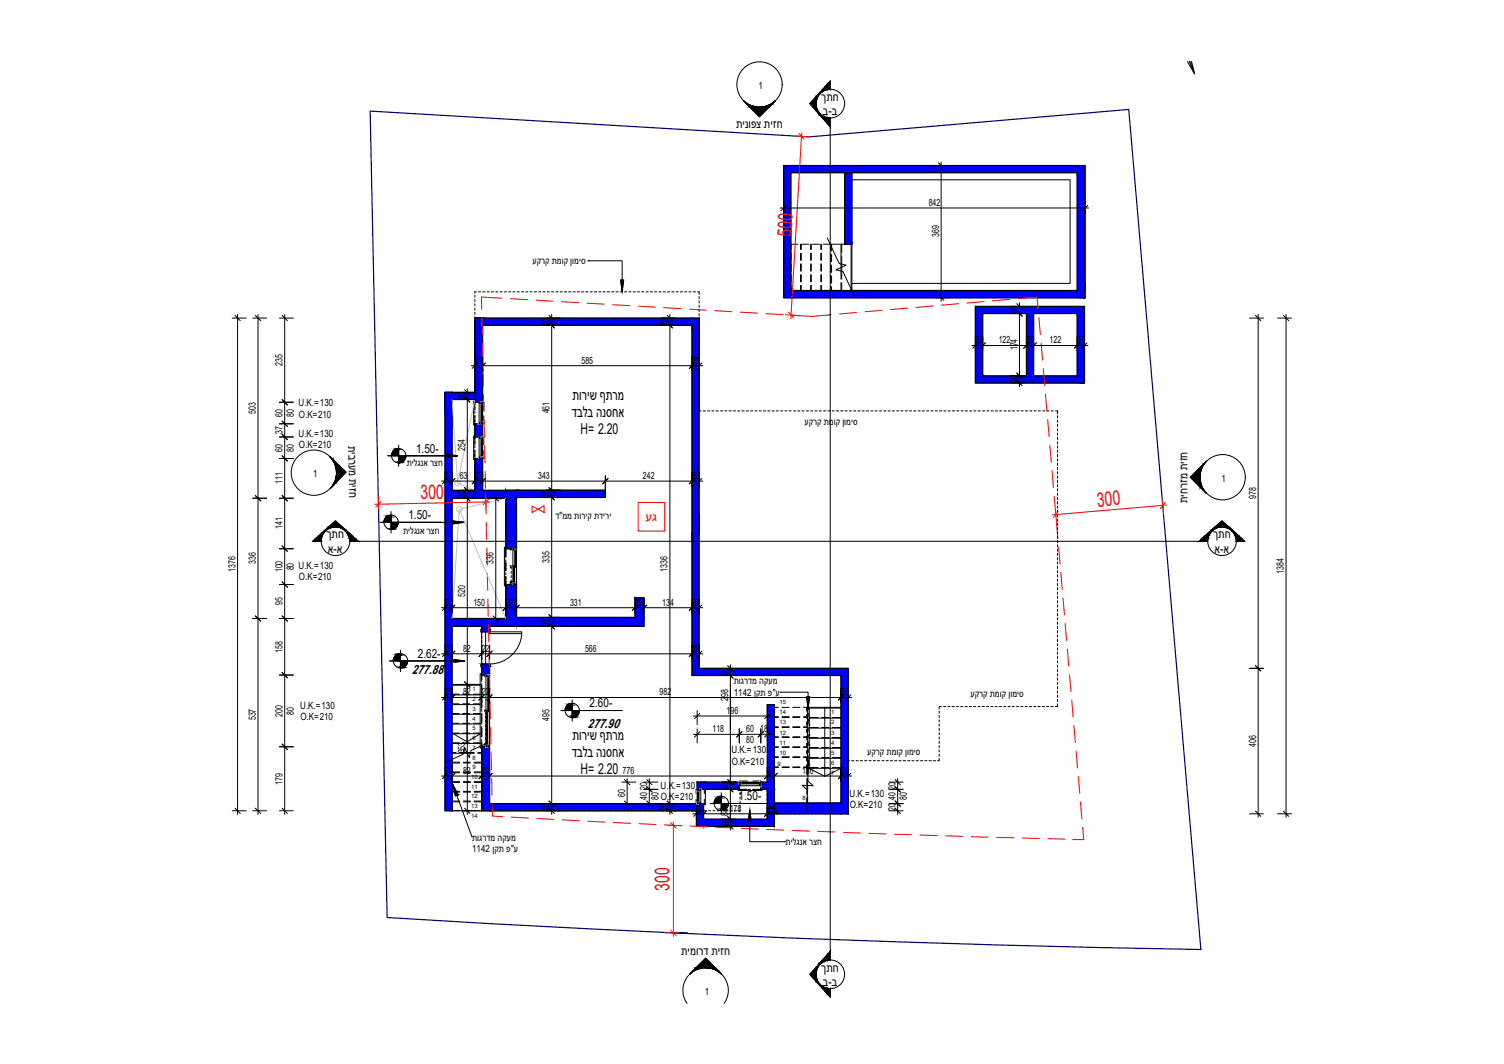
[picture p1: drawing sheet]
<svg xmlns="http://www.w3.org/2000/svg" width="420mm" height="297mm" viewBox="0 0 420 297" stroke-linecap="round" stroke-linejoin="round" font-family="sans-serif">
<defs><g id="words">
<g font-size="5.6" fill="#f00">
<text x="221.1" y="66.2" transform="rotate(-87 221.1 66.2)">500</text>
<text x="117.5" y="139.3" transform="rotate(-1 117.5 139.3)">300</text>
<text x="306.6" y="141.5" transform="rotate(-5 306.6 141.5)">300</text>
<text x="186.9" y="248.7" transform="rotate(-90 186.9 248.7)">300</text>
</g>
<g font-size="4.2">
<text x="159.9" y="111.7">שירות משרף</text>
<text x="159.7" y="116.4">בלבל אחסנה</text>
<text x="162.2" y="121.2">H= 2.20</text>
<text x="159.9" y="206.6">שירות משרף</text>
<text x="159.7" y="211.4">בלבל אחסנה</text>
<text x="162.2" y="216.1">H= 2.20</text>
</g>
<g font-size="3.6">
<text x="115" y="188.2">277.88</text>
<text x="164.2" y="203.1">277.90</text>
</g>
<g font-size="3.5">
<text x="229.4" y="28.2">חשנ</text>
<text x="205.6" y="35.8">שוחייצ שוינ</text>
<text x="229.9" y="32.2">ל-ל</text>
<text x="97.3" y="124.4" transform="rotate(89 97.3 124.4)">שולרקףשיו נ</text>
<text x="116.2" y="126.4">1.50-</text>
<text x="331.8" y="140.4" transform="rotate(-90 331.8 140.4)">שונריף שוינ</text>
<text x="114.1" y="145">1.50-</text>
<text x="91.2" y="150.3">חשנ</text>
<text x="91.6" y="154.3">ה-ה</text>
<text x="338.9" y="150.3">חשנ</text>
<text x="339.2" y="154.3">ה-ה</text>
<text x="116.7" y="183.6">2.62-</text>
<text x="164.7" y="197.5">2.60-</text>
<text x="206.3" y="223.5">1.50-</text>
<text x="190.3" y="266.7">שוףירב שוינ</text>
<text x="229.4" y="271.2">חשנ</text>
<text x="229.9" y="275.2">ל-ל</text>
</g>
<text font-size="3.5" fill="#f00" x="180.3" y="145.5">קל</text>
<g font-size="2.8">
<text x="211.9" y="24.8">1</text>
<text x="259.4" y="57.5">842</text>
<text x="262.3" y="66.2" transform="rotate(-90 262.3 66.2)">369</text>
<text x="148.8" y="73.8">קתרת שףית יס ףוס</text>
<text x="284.2" y="87.6" transform="rotate(-90 284.2 87.6)">20</text>
<text x="153.5" y="90.9" transform="rotate(-90 153.5 90.9)">20</text>
<text x="186.5" y="90.9" transform="rotate(-90 186.5 90.9)">20</text>
<text x="272.4" y="95.9">20</text>
<text x="279" y="95.9">122</text>
<text x="286.7" y="95.9">20</text>
<text x="293.2" y="95.9">122</text>
<text x="300.8" y="95.9">20</text>
<text x="132.7" y="101.5">22</text>
<text x="162.5" y="101.5">585</text>
<text x="193.2" y="101.5">20</text>
<text x="284.2" y="97.8" transform="rotate(-90 284.2 97.8)">174</text>
<text x="78.9" y="102.1" transform="rotate(-90 78.9 102.1)">235</text>
<text x="284.2" y="107" transform="rotate(-90 284.2 107)">20</text>
<text x="83.4" y="113.5">U.K.=130</text>
<text x="129.9" y="111.6" transform="rotate(-90 129.9 111.6)">20</text>
<text x="71.5" y="115.6" transform="rotate(-90 71.5 115.6)">503</text>
<text x="78.9" y="116.4" transform="rotate(-90 78.9 116.4)">60</text>
<text x="82.1" y="116.4" transform="rotate(-90 82.1 116.4)">80</text>
<text x="83.5" y="116.6">O.K=210</text>
<text x="153.5" y="115.4" transform="rotate(-90 153.5 115.4)">461</text>
<text x="224.7" y="118.8">קתרת שףית יס ףוס</text>
<text x="78.9" y="121.2" transform="rotate(-90 78.9 121.2)">37</text>
<text x="83.4" y="121.9">U.K.=130</text>
<text x="83.5" y="125">O.K=210</text>
<text x="129.9" y="125.8" transform="rotate(-90 129.9 125.8)">254</text>
<text x="78.9" y="126.1" transform="rotate(-90 78.9 126.1)">60</text>
<text x="82.1" y="126.1" transform="rotate(-90 82.1 126.1)">80</text>
<text x="113.6" y="130.1">שובלחה רצנ</text>
<text x="78.9" y="135.2" transform="rotate(-90 78.9 135.2)">111</text>
<text x="87.4" y="133.2">1</text>
<text x="124.3" y="133.7">20</text>
<text x="128.4" y="133.7">63</text>
<text x="132.7" y="133.7">22</text>
<text x="150.4" y="133.7">343</text>
<text x="179.6" y="133.7">242</text>
<text x="193.2" y="133.7">20</text>
<text x="341.3" y="134.4">1</text>
<text x="129.9" y="139.1" transform="rotate(-90 129.9 139.1)">22</text>
<text x="153.5" y="138.9" transform="rotate(-90 153.5 138.9)">20</text>
<text x="350.9" y="139.3" transform="rotate(-90 350.9 139.3)">978</text>
<text x="78.9" y="147.7" transform="rotate(-90 78.9 147.7)">141</text>
<text x="112.6" y="149.2">שובלחה רצנ</text>
<text x="155.2" y="144.9">ב&quot;ףף שירות שבורו</text>
<text x="65.8" y="159.7" transform="rotate(-90 65.8 159.7)">1376</text>
<text x="71.5" y="157.5" transform="rotate(-90 71.5 157.5)">336</text>
<text x="78.9" y="159.8" transform="rotate(-90 78.9 159.8)">100</text>
<text x="82.1" y="159.2" transform="rotate(-90 82.1 159.2)">80</text>
<text x="83.4" y="158.9">U.K.=130</text>
<text x="83.5" y="162">O.K=210</text>
<text x="137.9" y="157.5" transform="rotate(-90 137.9 157.5)">336</text>
<text x="153.5" y="157.2" transform="rotate(-90 153.5 157.2)">335</text>
<text x="186.5" y="159.7" transform="rotate(-90 186.5 159.7)">1336</text>
<text x="358.7" y="160.1" transform="rotate(-90 358.7 160.1)">1384</text>
<text x="129.9" y="166.7" transform="rotate(-90 129.9 166.7)">520</text>
<text x="78.9" y="169" transform="rotate(-90 78.9 169)">95</text>
<text x="124.3" y="169.1">20</text>
<text x="132.2" y="169.1">150</text>
<text x="141.7" y="169.1">30</text>
<text x="159.2" y="169.1">331</text>
<text x="177.6" y="169.1">25</text>
<text x="185" y="169.1">134</text>
<text x="193.2" y="169.1">20</text>
<text x="153.5" y="174.7" transform="rotate(-90 153.5 174.7)">25</text>
<text x="78.9" y="182.2" transform="rotate(-90 78.9 182.2)">158</text>
<text x="124.3" y="181.9">20</text>
<text x="129.4" y="181.9">82</text>
<text x="134.6" y="181.9">22</text>
<text x="163.4" y="181.9">566</text>
<text x="193.2" y="181.9">20</text>
<text x="203.4" y="188.7" transform="rotate(-90 203.4 188.7)">20</text>
<text x="205" y="191">שילרבף אתקף</text>
<text x="83.9" y="198">U.K.=130</text>
<text x="124.3" y="194.1">20</text>
<text x="129.4" y="194.1">82</text>
<text x="134.6" y="194.1">22</text>
<text x="184.3" y="194.1">982</text>
<text x="203.4" y="195.7" transform="rotate(-90 203.4 195.7)">298</text>
<text x="205" y="194.3">1142 סתש י&quot;ק</text>
<text x="234.9" y="194.1">20</text>
<text x="271.1" y="194.7">קתרת שףית יס ףוס</text>
<text x="71.5" y="201.1" transform="rotate(-90 71.5 201.1)">537</text>
<text x="78.9" y="200.1" transform="rotate(-90 78.9 200.1)">200</text>
<text x="82.1" y="199.5" transform="rotate(-90 82.1 199.5)">80</text>
<text x="83.9" y="201.1">O.K=210</text>
<text x="153.5" y="201.2" transform="rotate(-90 153.5 201.2)">495</text>
<text x="203" y="199.3">196</text>
<text x="199" y="204.4">118</text>
<text x="208.5" y="207.5">80</text>
<text x="208.5" y="204.4">60</text>
<text x="212.4" y="204.4">18</text>
<text x="350.9" y="208.5" transform="rotate(-90 350.9 208.5)">406</text>
<text x="129.9" y="210.3" transform="rotate(-90 129.9 210.3)">353</text>
<text x="204.3" y="210.3">U.K.=130</text>
<text x="204.4" y="213.4">O.K=210</text>
<text x="242.3" y="210.7">קתרת שףית יס ףוס</text>
<text x="78.9" y="219" transform="rotate(-90 78.9 219)">179</text>
<text x="124.3" y="216.1">20</text>
<text x="129.4" y="216.1">82</text>
<text x="134.6" y="216.1">22</text>
<text x="173.9" y="216.1">776</text>
<text x="180.8" y="220.4" transform="rotate(-90 180.8 220.4)">20</text>
<text x="184.6" y="220.3">U.K.=130</text>
<text x="203.4" y="220.4" transform="rotate(-90 203.4 220.4)">20</text>
<text x="214.3" y="216.1">20</text>
<text x="224.1" y="216.1">186</text>
<text x="234.9" y="216.1">20</text>
<text x="250.2" y="220.4" transform="rotate(-90 250.2 220.4)">20</text>
<text x="153.5" y="226.4" transform="rotate(-90 153.5 226.4)">20</text>
<text x="174.6" y="222.4" transform="rotate(-90 174.6 222.4)">60</text>
<text x="180.8" y="223.4" transform="rotate(-90 180.8 223.4)">40</text>
<text x="183.9" y="223.4" transform="rotate(-90 183.9 223.4)">80</text>
<text x="184.6" y="223.4">O.K=210</text>
<text x="186.5" y="226.4" transform="rotate(-90 186.5 226.4)">20</text>
<text x="194.5" y="226.6">20</text>
<text x="203.4" y="227.9" transform="rotate(-90 203.4 227.9)">84</text>
<text x="203.9" y="226.6">178</text>
<text x="214.3" y="226.6">20</text>
<text x="237.3" y="222.5">U.K.=130</text>
<text x="237.4" y="225.6">O.K=210</text>
<text x="250.2" y="226.4" transform="rotate(-90 250.2 226.4)">20</text>
<text x="250.2" y="223.4" transform="rotate(-90 250.2 223.4)">40</text>
<text x="253.3" y="223.4" transform="rotate(-90 253.3 223.4)">80</text>
<text x="203.4" y="230.8" transform="rotate(-90 203.4 230.8)">20</text>
<text x="131.9" y="234.7">שילרבף אתקף</text>
<text x="131.9" y="238">1142 סתש י&quot;ק</text>
<text x="219.5" y="236">שובלחה רצנ</text>
<text x="196.9" y="277.7">1</text>
</g>
<g font-size="1.7">
<text x="132" y="195.7">2</text>
<text x="132" y="193">1</text>
<text x="217.7" y="196.7">15</text>
<text x="132" y="203.9">5</text>
<text x="132" y="201.2">4</text>
<text x="132" y="198.4">3</text>
<text x="217.7" y="199.5">14</text>
<text x="217.7" y="202.3">13</text>
<text x="232.2" y="202.3">2</text>
<text x="232.2" y="199.5">1</text>
<text x="132" y="209.3">7</text>
<text x="132" y="206.6">6</text>
<text x="217.7" y="205.1">12</text>
<text x="217.7" y="207.9">11</text>
<text x="232.2" y="207.9">4</text>
<text x="232.2" y="205.1">3</text>
<text x="132" y="214.7">9</text>
<text x="132" y="212">8</text>
<text x="217.2" y="213.9">9</text>
<text x="217.7" y="210.7">10</text>
<text x="232.2" y="213.5">6</text>
<text x="232.2" y="210.7">5</text>
<text x="131.6" y="220.2">11</text>
<text x="131.6" y="217.5">10</text>
<text x="232.2" y="216.3">7</text>
<text x="131.6" y="225.6">13</text>
<text x="131.6" y="222.9">12</text>
<text x="224.2" y="223.4">8</text>
<text x="131.6" y="228.3">14</text>
</g>
</g></defs>
<!-- layer: A-WALL-PATT -->
<g fill="#00f" stroke="#00f" stroke-width=".28">
<path d="M141.3 136.8l3 11.8v-11.8zM141.3 136.8l3 11.8h-3z"/>
<path d="M141.3 148.6l3 4.6v-4.6zM141.3 148.6l3 4.6h-3z"/>
<path d="M141.3 163.2l3 11.7v-11.7zM141.3 163.2l3 11.7h-3z"/>
<path d="M144.3 172.4l35.6 2.5v-2.5zM144.3 172.4l35.6 2.5h-35.6z"/>
<path d="M216.4 224.2l18.5 3v-3zM216.4 224.2l18.5 3h-18.5z"/>
<path d="M144.3 136.8l24.8 2.1v-2.1zM144.3 136.8l24.8 2.1h-24.8z"/>
<path d="M177.4 166.9l2.5 5.5v-5.5zM177.4 166.9l2.5 5.5h-2.5z"/>
<path d="M126.3 172.7l15 2.2v-2.2zM126.3 172.7l15 2.2h-15z"/>
<path d="M134.6 174.9l2.2 1.5v-1.5zM134.6 174.9l2.2 1.5h-2.2z"/>
<path d="M134.6 185.4l2.2 .5v-.5zM134.6 185.4l2.2 .5h-2.2z"/>
<path d="M134.6 185.9l2.2 2.6v-2.6zM134.6 185.9l2.2 2.6h-2.2z"/>
<path d="M134.6 208.5l2.2 15.9v-15.9zM134.6 208.5l2.2 15.9h-2.2z"/>
<path d="M134.6 224.4l2.2 1.9v-1.9zM134.6 224.4l2.2 1.9h-2.2z"/>
<path d="M136.8 224.4l57.7 1.9v-1.9zM136.8 224.4l57.7 1.9h-57.7z"/>
<path d="M194.8 218.3l2 2.1v-2.1zM194.8 218.3l2 2.1h-2z"/>
<path d="M212.5 218.3l3.9 2.1v-2.1zM212.5 218.3l3.9 2.1h-3.9z"/>
<path d="M196.8 218.3l9.7 2.1v-2.1zM196.8 218.3l9.7 2.1h-9.7z"/>
<path d="M214.4 220.4l2 6.5v-6.5zM214.4 220.4l2 6.5h-2z"/>
<path d="M234.9 186.6l2.1 37.6v-37.6zM234.9 186.6l2.1 37.6h-2.1z"/>
<path d="M234.9 224.2l2.1 3v-3zM234.9 224.2l2.1 3h-2.1z"/>
<path d="M193.3 186.6l41.6 2v-2zM193.3 186.6l41.6 2h-41.6z"/>
<path d="M193.3 88.8l2 59.8v-59.8zM193.3 88.8l2 59.8h-2z"/>
<path d="M193.3 148.6l2 38v-38zM193.3 148.6l2 38h-2z"/>
<path d="M132.7 88.8l60.6 2v-2zM132.7 88.8l60.6 2h-60.6z"/>
<path d="M132.7 90.8l2.1 21.5v-21.5zM132.7 90.8l2.1 21.5h-2.1z"/>
<path d="M132.7 118.3l2.1 3.7v-3.7zM132.7 118.3l2.1 3.7h-2.1z"/>
<path d="M132.7 128l2.1 11.1v-11.1zM132.7 128l2.1 11.1h-2.1z"/>
<path d="M134.8 136.9l6.5 2.2v-2.2zM134.8 136.9l6.5 2.2h-6.5z"/>
<path d="M126.3 136.9l6.4 2.2v-2.2zM126.3 136.9l6.4 2.2h-6.4z"/>
<path d="M214.4 196.7l2 21.6v-21.6zM214.4 196.7l2 21.6h-2z"/>
<path d="M194.5 224.4l2 6.3v-6.3zM194.5 224.4l2 6.3h-2z"/>
<path d="M196.5 228.7l17.9 2v-2zM196.5 228.7l17.9 2h-17.9z"/>
<path d="M214.4 225.7l2 5v-5zM214.4 225.7l2 5h-2z"/>
<path d="M124.3 109.5l2 116.8v-116.8zM124.3 109.5l2 116.8h-2z"/>
<path d="M126.3 109.5l6.4 2v-2zM126.3 109.5l6.4 2h-6.4z"/>
<path d="M272.5 85.5l30.4 2v-2zM272.5 85.5l30.4 2h-30.4z"/>
<path d="M300.9 87.5l2 17.4v-17.4zM300.9 87.5l2 17.4h-2z"/>
<path d="M286.8 87.5l1.9 17.4v-17.4zM286.8 87.5l1.9 17.4h-1.9z"/>
<path d="M272.5 87.5l2 17.4v-17.4zM272.5 87.5l2 17.4h-2z"/>
<path d="M272.5 104.9l30.4 2v-2zM272.5 104.9l30.4 2h-30.4z"/>
<path d="M236 48.2l2 20v-20zM236 48.2l2 20h-2z"/>
<path d="M218.9 46.2l84.2 2v-2zM218.9 46.2l84.2 2h-84.2z"/>
<path d="M300.9 48.2l2.2 32.9v-32.9zM300.9 48.2l2.2 32.9h-2.2z"/>
<path d="M218.9 48.2l2 32.9v-32.9zM218.9 48.2l2 32.9h-2z"/>
<path d="M238 81.1h65.1zM238 81.1h65.1z"/>
<path d="M218.9 81.1h19.1zM218.9 81.1h19.1z"/>
<path d="M218.9 81.1l84.2 2v-2zM218.9 81.1l84.2 2h-84.2z"/>
</g>
<!-- layer: A-WALL -->
<path d="M238 50.2h60.9v28.9h-60.9M237.8 80.7v.4M302.9 85.5v21.4" fill="none" stroke="#000" stroke-width=".28"/>
<path d="M218.9 46.2h84.2v36.9h-84.2zM236 68.2v-20h2v20M132.7 88.8h62.6v97.8h41.7v40.6h-20.6v3.5h-21.9v-4.4h-59.9v-17.8h2.2v15.9h60h-.3v4.3h17.9v-3h2v-1.5h18.5v-35.6h-41.6v-97.8h-58.5v21.5h-2.1v-.8h-6.4v25.4h6.4v-8.9h2.1v8.9l34.3-.1v2.1h-24.8v14.3h-3v-14.1h-15v33.6h15v-9.5h3v9.2h33.1v-5.5h2.5v8h-43.1v1.5h-2.2v-1.5h-8.3v51.4h-2v-116.8h8.4zM237.9 81.1h-17v-32.9h80v32.9h-62.9M272.5 85.5h30.4v21.4h-30.4zM274.5 87.5h12.3v17.4h-12.3zM288.7 87.5h12.2v17.4h-12.2zM132.7 118.3h2.1v3.7h-2.1zM134.6 185.4h2.2v3.1h-2.2zM214.4 196.7h2v30.2h-2v-6.5h-1.9v-2.1h1.9zM194.8 218.3h11.7v2.1h-11.7z" fill="none" stroke="#000" stroke-width=".34"/>
<!-- layer: S-STRS-MBND -->
<g fill="none" stroke="#000" stroke-width=".28">
<path d="M221 70.7v2M221 73.7v2M221 76.7v2M221 79.7v1.4h2M223 68.2h-2v1.5M223.6 68.2v1.5M223.6 70.7v2M223.6 73.7v2M223.6 76.7v2M223.6 79.7v1.4M223.8 68.2v1.5M223.8 70.7v2"/>
<path d="M223.8 73.7v2M223.8 76.7v2M223.8 79.7v1.4M224 68.2h2M226.5 68.2v1.5M226.5 70.7v2M226.5 73.7v2M226.5 76.7v2M226.5 79.7v1.4M226.6 68.2v1.5M226.6 70.7v2M226.6 73.7v2"/>
<path d="M226.6 76.7v2M226.6 79.7v1.4M227 68.2h2M229.3 68.2v1.5M229.3 70.7v2M229.3 73.7v2M229.3 76.7v2M229.3 79.7v1.4M229.5 68.2v1.5M229.5 70.7v2M229.5 73.7v2M229.5 76.7v2"/>
<path d="M229.5 79.7v1.4M230 68.2h1.9M231.1 66.4l3.3 7.2 2 .4-2.9 1.3 2 .5 3.3 7.2M232.1 68.6v1.3M232.1 70.9v2M232.1 73.9v1.9M232.1 76.9v2M232.1 79.9v1.2M232.3 69v1.1M232.3 71.1v2M232.3 74.1v2M232.3 77.1v2"/>
<path d="M234.9 73.7v1M234.9 75.7v2.2M234.9 78.9v2.2M235.1 73.7v.9M235.1 75.7v2.2M235.1 78.9v2.2M224 81.1h2M227 81.1h2M230 81.1h2M232.3 80.1v1M233 81.1h2M236 81.1h2"/>
<path d="M237.8 80.7v.4M217.5 197.5h-1.1v2.4M218.5 197.5h2M221.5 197.5h2M224.5 197.5h1.1v1.9M126.3 212v2.2M126.3 215.2v2M126.3 218.4h2.1M126.3 215.7h2.1M126.3 213h2.1M126.3 215.5h2.1M126.3 212.8h2.1"/>
<path d="M128.4 218.2h-2.1v2M129.4 210.3h1.1M129.4 218.4h2M129.4 215.7h2M129.4 213h2M129.4 218.2h2M129.4 215.5h2M129.4 212.8h2M129.4 210.1h1.1M131.4 210.3h1.1M131.4 210.1h1.1M132.4 218.2h2.2v2"/>
<path d="M132.4 218.4h2.2M132.4 215.7h2.2M132.4 213h2.2M132.4 215.5h2.2M132.4 212.8h2.2M133.5 210.3h1.1M133.5 210.1h1.1M134.6 212v2.2M134.6 215.2v2M136.4 207.3l-4.8 2.2-.5 2-1.3-2.9-.5 2-4.8 2.2M216.4 214.3h1.1M216.4 200.9v2h1.1"/>
<path d="M216.4 203.9v2h1.1M216.4 206.9v2M216.4 209.9v2M216.4 212.9v2M216.4 215.9v2M216.4 218.9v2M216.4 200.1h1.1M216.4 205.7h1.1M216.4 208.5h1.1M216.4 211.3h1.1M216.4 214.1h1.1M216.4 200.3h1.1"/>
<path d="M216.4 203.1h1.1M216.4 208.7h1.1M216.4 211.5h1.1M218.5 214.3h2M218.5 200.1h2M218.5 202.9h2M218.5 205.7h2M218.5 208.5h2M218.5 211.3h2M218.5 214.1h2M218.5 200.3h2M218.5 203.1h2"/>
<path d="M218.5 205.9h2M218.5 208.7h2M218.5 211.5h2M221.5 214.3h2M221.5 200.1h2M221.5 202.9h2M221.5 205.7h2M221.5 208.5h2M221.5 211.3h2M221.5 214.1h2M221.5 200.3h2M221.5 203.1h2"/>
<path d="M221.5 205.9h2M221.5 208.7h2M221.5 211.5h2M224.5 214.3h1.1v2.1M224.5 200.1h1.1M224.5 202.9h1.1M224.5 205.7h1.1M224.5 208.5h1.1M224.5 211.3h1.1M224.5 214.1h1.1M224.5 200.3h1.1M224.5 203.1h1.1"/>
<path d="M224.5 205.9h1.1M224.5 208.7h1.1M224.5 211.5h1.1M225.4 214.3v2M225.4 217.3v2M225.6 200.4v2M225.6 203.4v2M225.6 206.4v2M225.6 209.4v2M225.6 212.4v1.9M225.6 217.4v1.9M225.9 212.3l-.2 5.7 1.5 1.4-3.1-.2 1.5 1.3-.2 5.8"/>
<path d="M126.3 224.2v2.1h2.1M126.3 221.2v2M126.3 223.8h2.1M126.3 221.1h2.1M126.3 223.6h2.1M126.3 220.9h2.1M129.4 226.3h2M129.4 223.8h2M129.4 221.1h2M129.4 223.6h2M129.4 220.9h2M132.4 223.8h2.2"/>
<path d="M132.4 221.1h2.2M132.4 223.6h2.2M132.4 220.9h2.2M134.6 224.2v2.1h-2.2M134.6 221.2v2M216.4 221.9v2.4h2.4M219.8 224.3h2.5M225.4 220.4v1.4M225.4 222.8v1.4"/>
</g>
<!-- layer: S-STRS -->
<g fill="none" stroke="#000" stroke-width=".28">
<path d="M231.9 68.2h6.1v12.9M232.1 68.2v.4M232.3 68.2v.8M234.9 68.2v5.5M234.9 74.7v1M235.1 68.2v2.3M235.1 71.4v2.3M235.1 74.6v1.1M237.8 68.2v12.5M126.3 191.1h7.8M126.3 199.4h7.8M126.3 196.7h7.8"/>
<path d="M126.3 194h7.8M126.3 191.3h7.8M126.3 199.2h2M126.3 196.5h2M126.3 193.8h2M129.2 199.2h2M129.2 196.5h2M129.2 193.8h2M132.2 199.2h1.9M132.2 196.5h1.9M132.2 193.8h1.9M226.1 197.5h8.8"/>
<path d="M226.1 197.7h8.8M126.3 210.3h3.1M126.3 207.5h7.8M126.3 204.8h7.8M126.3 202.1h7.8M126.3 210.1h1.1M126.3 207.4h2M126.3 204.7h2M126.3 201.9h2M128.4 210.1h1M129.2 207.4h2M129.2 204.7h2"/>
<path d="M129.2 201.9h2M130.5 210.1h.9M130.5 210.3h.9M132.2 207.4h1.9M132.2 204.7h1.9M132.2 201.9h1.9M225.4 219.3v1.1M225.6 219.3v1.9M225.9 214.5h9M226.1 211.7h8.8M226.1 208.9h8.8M226.1 206.1h8.8"/>
<path d="M226.1 203.3h8.8M226.1 200.5h8.8M226.1 214.3h2.4M226.1 211.5h2.4M226.1 208.7h2.4M226.1 205.9h2.4M226.1 203.1h2.4M226.1 200.3h2.4M229.5 214.3h2M229.5 211.5h2M229.5 208.7h2M229.5 205.9h2"/>
<path d="M229.5 203.1h2M229.5 200.3h2M232.5 214.3h2.4M232.5 211.5h2.4M232.5 208.7h2.4M232.5 205.9h2.4M232.5 203.1h2.4M232.5 200.3h2.4M225.6 222.2v2"/>
</g>
<!-- layer: A-GLAZ -->
<g fill="none" stroke="#000" stroke-width=".28">
<path d="M132.7 112h-.4v6.6h.4M132.7 112.3v2.2M132.7 116.1v2.2M133.8 112.3h1v.4h-1zM133.8 117.9h1v.4h-1zM133.8 112.7v5.2M134.4 112.7h.4v.4h-.4zM134.4 117.5h.4v.4h-.4zM134.4 113.1v4.4M134.6 113.1v4.4zM134.8 112.3h.4v2.2M134.8 113.1v4.4"/>
<path d="M135.2 116.1v2.2h-.4M132.7 121.7h-.4v6.6h.4M132.7 122v2.2M132.7 125.8v2.2M133.8 122h1v.4h-1zM133.8 127.6h1v.4h-1zM133.8 122.4v5.2M134.4 122.4h.4v.4h-.4zM134.4 127.2h.4v.4h-.4zM134.4 122.8v4.4M134.6 122.8v4.4zM134.8 122h.4v2.2"/>
<path d="M134.8 122.8v4.4M135.2 125.8v2.2h-.4M141.3 152.8h-.4v10.8h.4M141.3 153.2v2.2M141.3 157v2.4M142.8 158.4v.5M142.8 159.5v.6M143.1 158h-.5v.4h.5M143.1 153.2h-.5v.4h.5M143.3 158h.5v.4h-.5zM143.3 158.4v4.4h.5v-.4h-.5M143.3 153.2h1v.4h-1z"/>
<path d="M143.3 153.6v4.4M143.5 158.4l.1 4zM143.5 158.4v4M143.6 158.4v4M143.7 158h.6v.4h-.6M143.7 153.6h.6h-.5v.4h.5v-.4M143.7 153.2h.6v.4M143.8 153.6h.5v.4h-.5zM143.8 158h.5v.4h-.5zM143.8 154v4M143.8 158.4v4M144 154l.1 4z"/>
<path d="M144 154v4M144.3 154h-.5v-.4h.5v4.4M144.3 158.4v4.4M141.3 160.9v2.3M142.6 162.4h.5v.4h-.5zM142.8 160.7v.6M142.8 161.9v.5M143.1 162.8h-.5v.4h.5M143.3 162.8h1v.4h-1zM143.7 162.8h.6v.4h-.6M134.6 188.1h-.5v20.8h.5M134.6 188.5v1.2"/>
<path d="M134.6 191.3v2.4M134.6 195.3v2.4M134.6 199.2v2.5M135.7 198.7v.6M135.7 199.9v.6M135.7 198.3h.6v.4h-.6zM135.7 188.5h1.1v.4h-1.1zM135.8 198.3h-.4v.4h.4l-.1 9.4h.6v-.4h-.6M135.8 188.5h-.4v.4h.4l-.1 9.4M136 198.7v9zM136 198.7v9M136.3 188.9h.5v.4h-.5z"/>
<path d="M136.3 198.3h.5v.4h-.5zM136.3 189.3v9M136.3 198.7v9M136.4 198.3h.4v.4h-.4M136.4 188.9h.4h-.5v.4h.5v-.4M136.4 188.5h.4v.4M136.5 189.3l.1 9zM136.5 189.3v9M136.8 189.3h-.5v-.4h.5v9.4M136.8 198.7v9.4M134.6 203.2v2.4M134.6 207.2v1.3"/>
<path d="M135.4 207.7h.5v.4h-.5zM135.7 201.1v.6M135.7 202.3v.6M135.7 203.5v.6M135.7 204.7v.6M135.7 205.9v.6M135.7 207.1v.6M135.7 208.1h1.1v.4h-1.1zM135.8 208.1h-.4v.4h.4M136.4 208.1h.4v.4h-.4M206.5 218.3h.5v1.1h-.5zM207 219.4h5.2"/>
<path d="M207.3 218.3v.5h-.3v-.5h4.7M207.3 218.6h4.4zM207.3 218.8h4.4M208.8 218h-2.3v.3M210.3 218h2.2v.3M211.7 218.3h.5v.5h-.5zM212.2 218.3h.3v1.1h-.3zM194.5 223.2v1.2h.3M194.8 220.8h.5v.3h-.5zM194.8 221.1v2.9h.5v-.5h-.5M194.8 224h1v.4h-1zM194.8 220.4h1v.4h-1z"/>
<path d="M194.8 220.4h-.3v1.2M195 221.1v2.4zM195.3 221.1v2.4M195.8 220.8v3.2M196.8 220.4v1.2M196.8 223.2v1.2M197 220.4v4.2h-.5M206.2 220.4v.3h6.6v-.3M206.5 220.4h2.3M210.3 220.4h2.2"/>
</g>
<g fill="#fff" stroke="#fff" stroke-width=".28">
<path d="M135.7 198.3v.4l.6-.4zM135.7 198.7l.6-.4v.4z"/>
<path d="M135.7 207.7v.4l.6-.4zM135.7 208.1l.6-.4v.4z"/>
<path d="M136.3 188.9v.4l.5-.4zM136.3 189.3l.5-.4v.4z"/>
<path d="M136.3 198.3v.4l.5-.4zM136.3 198.7l.5-.4v.4z"/>
<path d="M135.7 188.5v.4l.6-.4zM135.7 188.9l.6-.4v.4z"/>
<path d="M135.7 208.1v.4l.6-.4zM135.7 208.5l.6-.4v.4z"/>
<path d="M136.3 188.5v.4l.5-.4zM136.3 188.9l.5-.4v.4z"/>
<path d="M136.3 208.1v.4l.5-.4zM136.3 208.5l.5-.4v.4z"/>
<path d="M207 218.3v.5h.3zM207 218.3h.3v.5z"/>
<path d="M211.7 218.3v.5h.5zM211.7 218.3h.5v.5z"/>
<path d="M206.5 218.8v.6h.5zM206.5 218.8h.5v.6z"/>
<path d="M206.5 218.3v.5h.5zM206.5 218.3h.5v.5z"/>
<path d="M212.2 218.3v1.1h.3zM212.2 218.3h.3v1.1z"/>
<path d="M134.4 122.4v.4l.4-.4zM134.4 122.8l.4-.4v.4z"/>
<path d="M134.4 127.2v.4l.4-.4zM134.4 127.6l.4-.4v.4z"/>
<path d="M133.8 122v.4l.6-.4zM133.8 122.4l.6-.4v.4z"/>
<path d="M133.8 127.6v.4l.6-.4zM133.8 128l.6-.4v.4z"/>
<path d="M134.4 122v.4l.4-.4zM134.4 122.4l.4-.4v.4z"/>
<path d="M134.4 127.6v.4l.4-.4zM134.4 128l.4-.4v.4z"/>
<path d="M134.4 112.7v.4l.4-.4zM134.4 113.1l.4-.4v.4z"/>
<path d="M134.4 117.5v.4l.4-.4zM134.4 117.9l.4-.4v.4z"/>
<path d="M133.8 112.3v.4l.6-.4zM133.8 112.7l.6-.4v.4z"/>
<path d="M134.4 112.3v.4l.4-.4zM134.4 112.7l.4-.4v.4z"/>
<path d="M133.8 117.9v.4l1-.4zM133.8 118.3l1-.4v.4z"/>
<path d="M194.8 224h.5v-.5zM194.8 223.5h.5l-.5 .5z"/>
<path d="M194.8 221.1h.5v-.3zM194.8 220.8h.5l-.5 .3z"/>
<path d="M195.3 224.4h.5v-.4zM195.3 224h.5l-.5 .4z"/>
<path d="M195.3 220.8h.5v-.4zM195.3 220.4h.5l-.5 .4z"/>
<path d="M194.8 224.4h.5v-.4zM194.8 224h.5l-.5 .4z"/>
<path d="M194.8 220.8h.5v-.4zM194.8 220.4h.5l-.5 .4z"/>
<path d="M143.3 158v.4l.5-.4zM143.3 158.4l.5-.4v.4z"/>
<path d="M143.3 162.4v.4l.5-.4zM143.3 162.8l.5-.4v.4z"/>
<path d="M143.8 153.6v.4l.5-.4zM143.8 154l.5-.4v.4z"/>
<path d="M143.8 158v.4l.5-.4zM143.8 158.4l.5-.4v.4z"/>
<path d="M143.3 162.8v.4l.5-.4zM143.3 163.2l.5-.4v.4z"/>
<path d="M143.3 153.2v.4l1-.4zM143.3 153.6l1-.4v.4z"/>
<path d="M143.8 162.8v.4l.5-.4zM143.8 163.2l.5-.4v.4z"/>
</g>
<g fill="none" stroke="#008040" stroke-width=".28">
<path d="M134.8 112.3l-.4 .5M134.8 117.9l-.3 .4M134.1 122l-.3 .3M134.1 127.6l-.3 .3M134.6 127.2l-.2 .2M134.8 122.4l-.3 .4M143.4 153.2h-.1M144.2 158l-.4 .4M144.3 153.4l-.5 .5M143.9 162.8l-.4 .4M136.1 188.5l-.4 .3M136.4 198.3l-.4 .4"/>
<path d="M136.8 189l-.3 .3M136 207.7l-.3 .2M136.7 208.1l-.4 .4M207.3 218.3l-.8 .8M211.8 218.3l-.1 .1M212.5 218.7l-.3 .4M194.8 220.8h.1M195.2 220.4l-.4 .4M195.3 223.6l-.5 .5M195.8 224.3l-.1 .1"/>
</g>
<!-- layer: A-FLOR -->
<path d="M134.6 176.4v9M135.7 176.4v9M126.3 226.3h8.3M214.4 226.9v1.8" fill="none" stroke="#000" stroke-width=".28"/>
<!-- layer: S-STRS-ANNO -->
<path d="M130.5 191.1v16l-4.2-2.4M134.1 204.9l-3.6 2.2" fill="none" stroke="#000" stroke-width=".28"/>
<!-- layer: A-FLOR-HRAL -->
<g fill="none" stroke="#000" stroke-width=".28">
<path d="M225.3 199.5v1M225.8 198.1v-.6h-.5v1M225.8 199.1v1M225.3 213.5v1h.6l-.1-.8M225.3 201.5v1M225.3 203.5v1M225.3 205.5v1M225.3 207.5v1M225.3 209.5v1M225.3 211.5v1M225.6 214.5h.1M225.6 200.8h.5v.4h-.5z"/>
<path d="M225.6 200.8v-3.3h.5v3.3M225.6 201.2v13.1h.2M225.6 214.5h.5M225.8 201.1v1M225.8 203.1v1M225.8 205.1v1M225.8 207.1v1M225.8 209.1v1M225.8 211.1v1M225.8 213.1v1.4M226.1 214.5h.1M226.1 202.3v.2"/>
<path d="M226.1 205v.3M226.1 207.9v.2M226.1 210.7v.2M226.1 213.5v.2M226.1 201.2v13.1h-.2"/>
</g>
<!-- layer: A-DOOR -->
<path d="M136.8 176.4h8.9v.5h-8.9zM145.8 176.9a9 9 0 0 1-9 8.5" fill="none" stroke="#000" stroke-width=".28"/>
<!-- layer: A-DOOR-FRAM -->
<path d="M134.6 175.6h-.3v.8h.3M136.8 175.6h.2v.8h-.2M134.6 185.4h-.3v.7h.3M136.8 185.4h.2v.7h-.2" fill="none" stroke="#000" stroke-width=".28"/>
<!-- layer: A-DETL -->
<path d="M103.4 31l122.6 7.2 89.3-7.6 20.2 234.5-56.9-1.3-56.8-1.9-56.8-2.6-56.9-3.2zM187.6 260.4h4.5" fill="none" stroke="#000080" stroke-width=".34"/>
<g fill="none" stroke="#f00" stroke-width=".28">
<path d="M134.6 88.7l.1 4.8M134.8 95.9l.1 4.7M140.2 83.3l-5.7-.4 .1 3.4M142.6 83.4l4.8 .3M149.8 83.8l4.7 .3M156.9 84.2l4.8 .3M164 84.7l4.8 .2M171.1 85.1l4.8 .2M178.3 85.5l4.7 .3M185.4 85.9l4.8 .3M192.6 86.3l4.7 .3M199.7 86.7l4.7 .3"/>
<path d="M206.8 87.2l4.8 .2M213.9 87.6l4.8 .2M232.2 87.9l-5.4 .4-5.7-.3M239.3 87.2l-4.7 .5M246.4 86.6l-4.7 .4M253.5 86l-4.7 .4M260.6 85.4l-4.7 .4M267.8 84.8l-4.8 .4M274.9 84.2l-4.7 .4M282 83.6l-4.7 .4M284.4 83.4l5.3-.5 .3 3.4M290.2 88.7l.4 4.7"/>
<path d="M290.9 95.8l.3 4.7M134.9 103l.1 4.8M135.1 110.1l.1 4.8M135.2 117.3l.1 4.7M291.5 102.9l.4 4.7M292 110l.5 4.8M292.7 117.2l.4 4.7M135.4 124.4l.1 4.8M135.5 131.6l.1 4.7M135.7 138.7l.1 4.8M293.3 124.3l.4 4.7M293.9 131.4l.4 4.7"/>
<path d="M294.5 138.5l.4 4.7M135.8 145.9l.1 4.7M136 153l.1 4.8M148.7 141.3v1.8l3.3-1.9v1.9zM295.1 145.6l.4 4.8M295.7 152.7l.4 4.8M296.4 159.8l.3 4.8M136.1 160.1l.2 4.8M136.3 167.3l.1 4.7M136.4 174.4l.2 4.8M297 166.9l.4 4.8M297.5 174.1l.5 4.7"/>
<path d="M136.6 181.6l.1 4.7M136.8 188.7v4.7M136.9 195.9l.1 4.7M298.2 181.2l.4 4.8M298.8 188.3l.4 4.8M299.4 195.4l.4 4.8M137.1 203v4.8M137.2 210.1l.1 4.8M137.4 217.3v4.7M300 202.6l.4 4.7M300.6 209.7l.4 4.7M301.2 216.8l.5 4.7"/>
<path d="M137.5 224.4l.1 3.4 2.8 .2M142.8 228.1l4.8 .3M150 228.5l4.7 .3M157.1 228.9l4.8 .2M164.2 229.3l4.8 .2M171.4 229.6l4.7 .3M178.5 229.9l4.7 .3M185.6 230.3l4.8 .2M188.3 230.4h1.6M192.8 230.6l4.7 .2M199.9 231l4.8 .1M207 231.3l4.8 .2"/>
<path d="M214.2 231.5l4.7 .3M221.3 231.8l4.8 .2M228.5 232.1l4.7 .2M235.6 232.4l4.8 .2M242.7 232.6l4.8 .2M249.9 232.9l4.7 .1M257 233.1l4.8 .2M264.1 233.3l4.8 .2M271.3 233.6l4.7 .1M278.5 233.8l4.7 .1M285.6 234l4.8 .1M292.7 234.1l4.8 .2"/>
<path d="M299.7 234.4h3.1M299.9 234.3l2.9 .1M301.8 223.9l.4 4.7M302.5 231l.3 3.4"/>
</g>
<g fill="none" stroke="#000" stroke-width=".28">
<path d="M132.7 82.4v.6M132.7 83.6v.6M132.7 84.8v.6M132.7 86v.6M132.7 87.2v.6M132.7 88.4v.6M132.7 89.6v.6M132.7 90.8v.6M132.7 92v.6M132.7 93.2v.6M132.7 94.4v.6M132.7 95.6v.6"/>
<path d="M132.7 96.8v.6M132.7 98v.6M132.7 99.2v.6M133.1 81.5h-.4v.3M133.7 81.5h.6M134.9 81.5h.6M136.1 81.5h.6M137.3 81.5h.6M138.5 81.5h.6M139.7 81.5h.6M140.9 81.5h.6M142.1 81.5h.6"/>
<path d="M143.3 81.5h.6M144.5 81.5h.6M145.7 81.5h.6M146.9 81.5h.6M148.1 81.5h.6M149.3 81.5h.6M150.5 81.5h.6M151.7 81.5h.6M152.9 81.5h.6M154.1 81.5h.6M155.3 81.5h.6M156.5 81.5h.6"/>
<path d="M157.7 81.5h.6M158.9 81.5h.6M160.1 81.5h.6M161.3 81.5h.6M162.5 81.5h.6M163.7 81.5h.6M164.9 81.5h.6M166.1 81.5h.6M167.3 81.5h.6M168.5 81.5h.6M169.7 81.5h.6M170.9 81.5h.6"/>
<path d="M172.1 81.5h.6M173.3 81.5h.6M174.5 81.5h.6M175.7 81.5h.6M176.9 81.5h.6M178.1 81.5h.6M179.3 81.5h.6M180.5 81.5h.6M181.7 81.5h.6M182.9 81.5h.6M184.1 81.5h.6M185.3 81.5h.6"/>
<path d="M186.5 81.5h.6M187.7 81.5h.6M188.9 81.5h.6M190.1 81.5h.6M191.3 81.5h.6M192.5 81.5h.6M193.7 81.5h.6M194.9 81.5h.4v.7M195.3 82.8v.6M195.3 84v.6M195.3 85.2v.6M195.3 86.4v.6"/>
<path d="M195.3 87.6v.6M195.3 88.8v.6M195.3 90v.6M195.3 91.2v.6M195.3 92.4v.6M195.3 93.6v.6M195.3 94.8v.6M195.3 96v.6M195.3 97.2v.6M195.3 98.4v.6M195.3 99.6v.6M132.7 100.4v.6"/>
<path d="M132.7 101.6v.6M132.7 102.8v.6M132.7 104v.6M132.7 105.2v.6M132.7 106.4v.6M132.7 107.6v.6M132.7 108.8v.6M132.7 110v.6M132.7 111.2v.6M132.7 112.4v.6M132.7 113.6v.6M132.7 114.8v.6"/>
<path d="M132.7 116v.6M132.7 117.2v.6M132.7 118.4v.6M132.7 119.6v.6M195.3 100.8v.6M195.3 102v.6M195.3 103.2v.6M195.3 104.4v.6M195.3 105.6v.6M195.3 106.8v.6M195.3 108v.6M195.3 109.2v.6"/>
<path d="M195.3 110.4v.6M195.3 111.6v.6M195.3 112.8v.6M195.3 114v.7h.6M196.5 114.7h.6M197.7 114.7h.6M198.9 114.7h.6M200.1 114.7h.6M201.3 114.7h.6M202.5 114.7h.6M203.7 114.7h.6M204.9 114.7h.6"/>
<path d="M206.1 114.7h.6M207.2 114.7h.7M208.5 114.7h.6M209.7 114.7h.6M210.9 114.7h.6M212.1 114.7h.6M213.3 114.7h.6M214.5 114.7h.6M215.7 114.7h.6M216.9 114.7h.6M218.1 114.7h.6M219.3 114.7h.6"/>
<path d="M220.5 114.7h.6M221.7 114.7h.6M222.9 114.7h.6M224.1 114.7h.5M225.3 114.7h.6M226.5 114.7h.6M227.7 114.7h.6M228.9 114.7h.6M230.1 114.7h.6M231.3 114.7h.6M232.5 114.7h.6M233.7 114.7h.6"/>
<path d="M234.9 114.7h.6M236.1 114.7h.6M237.3 114.7h.6M238.4 114.7h.7M239.7 114.7h.6M240.9 114.7h.6M242 114.7h.7M243.3 114.7h.6M244.5 114.7h.6M245.7 114.7h.6M246.9 114.7h.6M248.1 114.7h.6"/>
<path d="M249.3 114.7h.6M250.5 114.7h.6M251.7 114.7h.6M252.9 114.7h.6M254.1 114.7h.6M255.3 114.7h.5M256.5 114.7h.6M257.7 114.7h.6M258.9 114.7h.5M260.1 114.7h.6M261.3 114.7h.6M262.5 114.7h.6"/>
<path d="M263.7 114.7h.6M264.9 114.7h.6M266.1 114.7h.6M267.3 114.7h.6M268.5 114.7h.6M269.6 114.7h.7M270.9 114.7h.6M272.1 114.7h.6M273.2 114.7h.7M274.5 114.7h.6M275.7 114.7h.6M276.8 114.7h.7"/>
<path d="M278.1 114.7h.6M279.3 114.7h.6M280.5 114.7h.6M281.7 114.7h.6M282.9 114.7h.5M284.1 114.7h.6M285.3 114.7h.6M286.5 114.7h.5M287.7 114.7h.6M288.9 114.7h.6M290.1 114.7h.5M291.3 114.7h.6"/>
<path d="M292.5 114.7h.6M293.7 114.7h.5M294.9 114.7h.5v.8M295.4 116.1v.6M295.4 117.3v.6M295.4 118.5v.6M295.4 119.7v.6M132.7 138.8v.3h.4M132.7 120.8v.6M132.7 122v.6M132.7 123.2v.6M132.7 124.4v.6"/>
<path d="M132.7 125.6v.6M132.7 126.8v.6M132.7 128v.6M132.7 129.2v.6M132.7 130.4v.6M132.7 131.6v.6M132.7 132.8v.6M132.7 134v.6M132.7 135.2v.6M132.7 136.4v.6M132.7 137.6v.6M133.7 139.1h.6"/>
<path d="M134.9 139.1h.6M136.1 139.1h.6M137.3 139.1h.6M138.5 139.1h.6M139.7 139.1h.6M140.9 139.1h.4M141.3 136.8v.9M141.3 138.3v.6M141.3 139.5v.6M295.4 120.9v.6M295.4 122.1v.6M295.4 123.3v.6"/>
<path d="M295.4 124.5v.6M295.4 125.7v.6M295.4 126.9v.6M295.4 128.1v.6M295.4 129.3v.6M295.4 130.5v.6M295.4 131.7v.6M295.4 132.9v.6M295.4 134.1v.6M295.4 135.3v.6M295.4 136.5v.6M295.4 137.7v.6"/>
<path d="M295.4 138.9v.6M141.3 140.7v.6M141.3 141.9v.6M141.3 143.1v.6M141.3 144.3v.6M141.3 145.5v.6M141.3 146.7v.6M141.3 147.9v.5M141.3 149.1v.6M141.3 150.3v.6M141.3 151.5v.6M141.3 152.7v.6"/>
<path d="M141.3 153.9v.6M141.3 155.1v.6M141.3 156.3v.6M141.3 157.5v.6M141.3 158.7v.6M141.3 159.9v.6M295.4 140.1v.6M295.4 141.3v.6M295.4 142.5v.6M295.4 143.7v.6M295.4 144.9v.6M295.4 146.1v.6"/>
<path d="M295.4 147.3v.6M295.4 148.5v.6M295.4 149.7v.6M295.4 150.9v.6M295.4 152.1v.6M295.4 153.3v.6M295.4 154.5v.6M295.4 155.7v.6M295.4 156.9v.6M295.4 158.1v.6M295.4 159.3v.6M134.6 174v.6"/>
<path d="M134.6 175.2v.6M134.6 176.4v.6M134.6 177.6v.6M134.6 178.8v.6M135.2 172.7h-.6v.7M135.8 172.7h.6M137 172.7h.6M138.2 172.7h.6M139.4 172.7h.6M141.3 171.9v.8h-.7M141.3 161.1v.6M141.3 162.2v.7"/>
<path d="M141.3 163.5v.6M141.3 164.7v.6M141.3 165.8v.7M141.3 167.1v.6M141.3 168.3v.6M141.3 169.4v.7M141.3 170.7v.6M295.4 160.5v.6M295.4 161.7v.6M295.4 162.9v.6M295.4 164.1v.6M295.4 165.3v.6"/>
<path d="M295.4 166.5v.6M295.4 167.7v.6M295.4 168.9v.6M295.4 170.1v.6M295.4 171.3v.6M295.4 172.5v.6M295.4 173.7v.6M295.4 174.9v.6M295.4 176.1v.6M295.4 177.3v.6M295.4 178.5v.6M295.4 179.7v.6"/>
<path d="M134.6 180v.6M134.6 181.2v.6M134.6 182.4v.6M134.6 183.6v.6M134.6 184.8v.6M134.6 186v.6M134.6 187.2v.6M134.6 188.4v.6M134.6 189.6v.6M134.6 190.8v.6M134.6 192v.6M134.6 193.2v.6"/>
<path d="M134.6 194.4v.6M134.6 195.6v.6M134.6 196.8v.6M134.6 198v.6M134.6 199.2v.6M230.4 197.5v19.2M262.4 198.5v.6M262.4 199.7v.6M263 197.3h-.6v.6M263.6 197.3h.6M264.8 197.3h.6M266 197.3h.6"/>
<path d="M267.2 197.3h.6M268.4 197.3h.6M269.6 197.3h.6M270.8 197.3h.6M272 197.3h.6M273.2 197.3h.6M274.4 197.3h.6M275.6 197.3h.6M276.8 197.3h.6M278 197.3h.6M279.2 197.3h.6M280.4 197.3h.6"/>
<path d="M281.6 197.3h.6M282.8 197.3h.6M284 197.3h.6M285.2 197.3h.6M286.4 197.3h.6M287.6 197.3h.6M288.8 197.3h.6M290 197.3h.6M291.2 197.3h.6M292.4 197.3h.6M293.6 197.3h.6M295.4 196.5v.8h-.6"/>
<path d="M295.4 180.9v.6M295.4 182.1v.6M295.4 183.3v.6M295.4 184.5v.6M295.4 185.7v.6M295.4 186.9v.6M295.4 188.1v.6M295.4 189.3v.6M295.4 190.5v.6M295.4 191.7v.6M295.4 192.9v.6M295.4 194.1v.6"/>
<path d="M295.4 195.3v.6M134.6 200.4v.6M134.6 201.6v.6M134.6 202.8v.6M134.6 204v.6M134.6 205.2v.6M134.6 206.4v.6M134.6 207.6v.6M134.6 208.8v.6M134.6 210v.6M134.6 211.2v.6M134.6 212.4v.6"/>
<path d="M134.6 213.6v.6M134.6 214.8v.6M134.6 216v.6M134.6 217.2v.6M134.6 218.4v.6M134.6 219.6v.6M234.9 214.5l-4.5 2.2-4.3-2.2M236.9 213.5v.6M236.9 214.7v.6M236.9 215.9v.6M236.9 217.1v.6M236.9 218.3v.6"/>
<path d="M236.9 219.5v.6M237.3 212.4h-.4v.5M237.9 212.4h.6M239.2 212.4h.6M240.4 212.4h.5M241.5 212.4h.6M242.8 212.4h.6M244 212.4h.5M245.1 212.4h.6M246.4 212.4h.6M247.6 212.4h.5M248.7 212.4h.6"/>
<path d="M250 212.4h.6M251.1 212.4h.6M252.3 212.4h.7M253.6 212.4h.6M254.7 212.4h.6M255.9 212.4h.7M257.2 212.4h.6M258.3 212.4h.6M259.5 212.4h.7M260.8 212.4h.6M262.4 211.7v.7h-.5M262.4 200.9v.6"/>
<path d="M262.4 202.1v.6M262.4 203.3v.6M262.4 204.5v.6M262.4 205.7v.6M262.4 206.9v.6M262.4 208.1v.6M262.4 209.3v.6M262.4 210.5v.6M134.6 225.6v.7h.3M134.6 220.8v.6M134.6 222v.6M134.6 223.2v.6"/>
<path d="M134.6 224.4v.6M135.5 226.3h.7M136.8 226.3h.6M138 226.3h.5M139.1 226.3h.7M140.4 226.3h.6M141.5 226.3h.6M142.7 226.3h.7M144 226.3h.6M145.1 226.3h.6M146.3 226.3h.7M147.6 226.3h.6"/>
<path d="M148.7 226.3h.6M149.9 226.3h.7M151.2 226.3h.6M152.3 226.3h.6M153.6 226.3h.6M154.8 226.3h.5M155.9 226.3h.6M157.2 226.3h.6M158.4 226.3h.5M159.5 226.3h.6M160.8 226.3h.6M162 226.3h.5"/>
<path d="M163.1 226.3h.6M164.4 226.3h.6M165.6 226.3h.5M166.7 226.3h.6M168 226.3h.6M169.1 226.3h.6M170.3 226.3h.7M171.6 226.3h.6M172.7 226.3h.6M173.9 226.3h.7M175.2 226.3h.6M176.3 226.3h.6"/>
<path d="M177.5 226.3h.7M178.8 226.3h.6M179.9 226.3h.6M181.1 226.3h.7M182.4 226.3h.6M183.5 226.3h.6M184.7 226.3h.7M186 226.3h.5M187.1 226.3h.6M188.4 226.3h.6M189.6 226.3h.5M190.7 226.3h.6"/>
<path d="M192 226.3h.6M193.2 226.3h.5M194.3 226.3h.6M195.6 226.3h.6M196.8 226.3h.5M197.9 226.3h.6M199.2 226.3h.6M200.3 226.3h.6M201.5 226.3h.6M202.8 226.3h.6M203.9 226.3h.6M205.1 226.3h.7"/>
<path d="M206.7 226v.3h-.3M206.7 221.3v.6M206.7 222.4v.6M206.7 223.7v.6M206.7 224.9v.6M207.2 220.4h-.5v.3M207.8 220.4h.6M209 220.4h.7M210.3 220.4h.5M211.4 220.4h.6M212.6 220.4h.7M213.9 220.4h.4v.7"/>
<path d="M214.3 226.5v.7h.8M214.3 221.7v.6M214.3 222.9v.6M214.3 224.1v.5M214.3 225.3v.6M215.8 227.2h.6M216.9 227.2h.6M218.1 227.2h.6M219.4 227.2h.5M220.5 227.2h.6M221.7 227.2h.7M223 227.2h.5"/>
<path d="M224.1 227.2h.6M225.3 227.2h.7M226.6 227.2h.5M227.7 227.2h.6M228.9 227.2h.7M230.2 227.2h.5M231.3 227.2h.6M232.5 227.2h.7M233.8 227.2h.5M234.9 227.2h.6M236.1 227.2h.9M236.9 220.7v.6"/>
<path d="M236.9 221.9v.6M236.9 223.1v.6"/>
</g>
<g fill="none" stroke="#c0c0c0" stroke-width=".28">
<path d="M126.3 111.5l1.5 23.3 4.9-23.3M127.8 134.8l4.9 2.1M141.3 139.1l-13 3.1-2 30.5M128.3 142.2l13 30.5"/>
<circle cx="127.9" cy="134.8" r=".78"/>
<circle cx="128.3" cy="142.2" r=".78"/>
</g>
<!-- layer: A-ANNO-NOTE -->
<path d="M331.7 17.2l2 3.4-1.4-3.4 1.4 3.4-.8-3.4" fill="none" stroke="#000" stroke-width=".28"/>
<path d="M332.3 17.2h.6l.8 3.4z" fill="#808080" stroke="#808080" stroke-width=".28"/>
<!-- layer: A-ANNO-DIMS-100 -->
<g fill="none" stroke="#f00" stroke-width=".28">
<path d="M222.4 38l3.9 .2M223.2 37.3l1.4 1.5M224 37.1l-3.1 51.9M219.5 87.9l3.9 .2M220.3 87.2l1.4 1.6M105.7 138.4l.1 3.9M135.7 137.7v3.9M136.5 139.4l-1.5 1.5M324.7 139.6l.4 3.9M106.5 140l-1.5 1.5M136.7 140.1l-32 .7M294.8 142.2l.4 3.8"/>
<path d="M295.6 142.9l-1.3 1.6M325.5 140.3l-1.3 1.6M325.8 141l-31.9 2.7M186.6 230.4h3.9M187.4 229.7l1.5 1.5M188.1 229.4v32M187.4 259.7l1.5 1.5M185.7 260.4h3.9"/>
</g>
<!-- layer: G-ANNO-TEXT -->
<path d="M164.3 72.8h.1M164.3 72.8h9.5v8.6M173.4 78.2h.8l-.4 3.2zM217.9 193.2h7.8v4.5M225.3 194.5h.9l-.5 3.2zM126.5 219.1l1.5 2.8-.8 .3zM126.5 219.1l5.4 14.7M209.5 226.1l.4 3.2h-.9zM209.5 226.1v8.9h10" fill="none" stroke="#000" stroke-width=".28"/>
<g fill="#000" stroke="#000" stroke-width=".28">
<path d="M173.4 78.2h.8l-.4 3.2zM225.3 194.5h.9l-.5 3.2zM209.5 226.1l.4 3.2h-.9z"/>
<path d="M126.5 219.1l1.5 2.8h-.8zM127.2 221.9v.3l.8-.3z"/>
</g>
<!-- layer: G-ANNO-DIMS -->
<g fill="none" stroke="#000" stroke-width=".28">
<path d="M108.3 127.2h19.5M111.4 124.2v6M124.8 126.8l3 .4-3 .4zM106.1 145.8h23.5M109.2 142.8v6M126.6 145.4l3 .4-3 .4zM108.7 184.5h21.1M111.9 181.5v6M126.8 184.1l3 .4-3 .4zM156.7 198.4h17.2M159.8 195.4v6M198.4 224.3h17.1"/>
<path d="M201.5 221.3v6"/>
<circle cx="111.4" cy="127.2" r="2.01"/>
<circle cx="109.3" cy="145.8" r="2.01"/>
<circle cx="111.9" cy="184.5" r="2.01"/>
<circle cx="159.9" cy="198.3" r="2.01"/>
<circle cx="201.5" cy="224.3" r="2.01"/>
</g>
<g fill="#000" stroke="#000" stroke-width=".28">
<path d="M111.4 129.1h.7zM111 125.3l.4-.1zM109.2 147.7h.7zM108.9 143.9l.3-.1zM111.9 186.4h.7zM111.5 182.5h.4zM159.5 196.4h.3zM159.8 200.3h.7zM201.5 226.2h.7zM201.1 222.3h.4z"/>
<path d="M111.4 129.1l.3 .1zM111.4 129.2h.3z"/>
<path d="M111 125.3h.4zM110.7 125.3h.7z"/>
<path d="M110.7 125.3l.7 .2v-.2zM110.4 125.5l.3-.2 .7 .2z"/>
<path d="M110.4 125.5l1 .2v-.2zM110.1 125.7l.3-.2 1 .2z"/>
<path d="M110.1 125.7l1.3 .2v-.2zM110.1 125.7l1.3 .2h-1.6z"/>
<path d="M109.8 125.9l1.6 .3v-.3zM109.8 125.9l1.6 .3h-1.7z"/>
<path d="M109.7 126.2l1.7 .3v-.3zM109.7 126.2l1.7 .3h-1.9z"/>
<path d="M109.5 126.5l1.9 .4v-.4zM109.5 126.5l1.9 .4h-2z"/>
<path d="M109.4 126.9l2 .3v-.3zM109.4 126.9l2 .3h-2z"/>
<path d="M111.4 128.9l.7 .2 .3-.2zM111.4 128.9l.7 .2h-.7z"/>
<path d="M111.4 128.8l1 .1 .3-.1zM111.4 128.8l1 .1h-1z"/>
<path d="M111.4 128.5l1.3 .3 .2-.3zM111.4 128.5l1.3 .3h-1.3z"/>
<path d="M111.4 128.2l1.5 .3 .2-.3zM111.4 128.2l1.5 .3h-1.5z"/>
<path d="M111.4 127.9l1.7 .3 .2-.3zM111.4 127.9l1.7 .3h-1.7z"/>
<path d="M111.4 127.6l1.9 .3 .1-.3zM111.4 127.6l1.9 .3h-1.9z"/>
<path d="M111.4 127.2l2 .4v-.4zM111.4 127.2l2 .4h-2z"/>
<path d="M124.8 126.8l3 .4h-3zM124.8 127.2v.4l3-.4z"/>
<path d="M109.2 147.7l.4 .1zM109.2 147.8h.4z"/>
<path d="M108.9 143.9l.3 .1zM108.5 144h.7z"/>
<path d="M108.5 144l.7 .1zM108.2 144.1h1z"/>
<path d="M108.2 144.1l1 .2v-.2zM107.9 144.3l.3-.2 1 .2z"/>
<path d="M107.9 144.3l1.3 .3v-.3zM107.9 144.3l1.3 .3h-1.5z"/>
<path d="M107.7 144.6l1.5 .3v-.3zM107.7 144.6l1.5 .3h-1.7z"/>
<path d="M107.5 144.9l1.7 .2v-.2zM107.5 144.9l1.7 .2h-1.9z"/>
<path d="M107.3 145.1l1.9 .4v-.4zM107.3 145.1l1.9 .4h-1.9z"/>
<path d="M107.3 145.5l1.9 .3v-.3zM107.3 145.5l1.9 .3h-2z"/>
<path d="M109.2 147.6l.7 .1 .3-.1zM109.2 147.6l.7 .1h-.7z"/>
<path d="M109.2 147.4l1 .2 .3-.2zM109.2 147.4l1 .2h-1z"/>
<path d="M109.2 147.1l1.3 .3 .3-.3zM109.2 147.1l1.3 .3h-1.3z"/>
<path d="M109.2 146.8l1.6 .3 .1-.3zM109.2 146.8l1.6 .3h-1.6z"/>
<path d="M109.2 146.5l1.7 .3 .2-.3zM109.2 146.5l1.7 .3h-1.7z"/>
<path d="M109.2 146.2l1.9 .3 .1-.3zM109.2 146.2l1.9 .3h-1.9z"/>
<path d="M109.2 145.8l2 .4v-.4zM109.2 145.8l2 .4h-2z"/>
<path d="M126.6 145.4l3 .4h-3zM126.6 145.8v.4l3-.4z"/>
<path d="M111.9 186.4l.3 .1zM111.9 186.5h.3z"/>
<path d="M111.5 182.5l.4 .1zM111.2 182.6h.7z"/>
<path d="M111.2 182.6l.7 .2v-.2zM110.9 182.8l.3-.2 .7 .2z"/>
<path d="M110.9 182.8l1 .2v-.2zM110.6 183l.3-.2 1 .2z"/>
<path d="M110.6 183l1.3 .2v-.2zM110.6 183l1.3 .2h-1.6z"/>
<path d="M110.3 183.2l1.6 .3v-.3zM110.3 183.2l1.6 .3h-1.8z"/>
<path d="M110.1 183.5l1.8 .3v-.3zM110.1 183.5l1.8 .3h-1.9z"/>
<path d="M110 183.8l1.9 .4v-.4zM110 183.8l1.9 .4h-2z"/>
<path d="M109.9 184.2l2 .3v-.3zM109.9 184.2l2 .3h-2z"/>
<path d="M111.9 186.3h.9zM111.9 186.3l.7 .1z"/>
<path d="M111.9 186l.9 .3 .3-.3zM111.9 186l.9 .3h-.9z"/>
<path d="M111.9 185.8l1.2 .2 .3-.2zM111.9 185.8l1.2 .2h-1.2z"/>
<path d="M111.9 185.5l1.5 .3 .2-.3zM111.9 185.5l1.5 .3h-1.5z"/>
<path d="M111.9 185.2l1.7 .3 .1-.3zM111.9 185.2l1.7 .3h-1.7z"/>
<path d="M111.9 184.9l1.8 .3 .1-.3zM111.9 184.9l1.8 .3h-1.8z"/>
<path d="M111.9 184.5l1.9 .4 .1-.4zM111.9 184.5l1.9 .4h-1.9z"/>
<path d="M126.8 184.1l3 .4h-3zM126.8 184.5v.4l3-.4z"/>
<path d="M159.5 196.4l.3 .1zM159.2 196.5h.6z"/>
<path d="M159.2 196.5l.6 .1zM158.9 196.6h.9z"/>
<path d="M158.9 196.6l.9 .2v-.2zM158.6 196.8l.3-.2 .9 .2z"/>
<path d="M158.6 196.8l1.2 .3v-.3zM158.6 196.8l1.2 .3h-1.5z"/>
<path d="M158.3 197.1l1.5 .3v-.3zM158.3 197.1l1.5 .3h-1.7z"/>
<path d="M158.1 197.4l1.7 .3v-.3zM158.1 197.4l1.7 .3h-1.8z"/>
<path d="M158 197.7l1.8 .3v-.3zM158 197.7l1.8 .3h-1.9z"/>
<path d="M157.9 198l1.9 .4v-.4zM157.9 198l1.9 .4h-2z"/>
<path d="M159.8 199.9l1.1 .2 .2-.2zM159.8 199.9l1.1 .2h-1.1z"/>
<path d="M159.8 199.7l1.3 .2 .3-.2zM159.8 199.7l1.3 .2h-1.3z"/>
<path d="M159.8 199.4l1.6 .3 .2-.3zM159.8 199.4l1.6 .3h-1.6z"/>
<path d="M159.8 199l1.8 .4 .1-.4zM159.8 199l1.8 .4h-1.8z"/>
<path d="M159.8 198.7l1.9 .3 .1-.3zM159.8 198.7l1.9 .3h-1.9z"/>
<path d="M159.8 198.4l2 .3 .1-.3zM159.8 198.4l2 .3h-2z"/>
<path d="M159.8 200.3h.4zM159.8 200.3h.4z"/>
<path d="M159.8 200.1l.7 .2 .4-.2zM159.8 200.1l.7 .2h-.7z"/>
<path d="M201.5 226.2l.3 .1zM201.5 226.3h.3z"/>
<path d="M201.1 222.3l.4 .1zM200.8 222.4h.7z"/>
<path d="M200.8 222.4l.7 .2zM200.5 222.6h1z"/>
<path d="M200.5 222.6l1 .2v-.2zM200.2 222.8l.3-.2 1 .2z"/>
<path d="M200.2 222.8l1.3 .2v-.2zM199.9 223l.3-.2 1.3 .2z"/>
<path d="M199.9 223l1.6 .3v-.3zM199.9 223l1.6 .3h-1.7z"/>
<path d="M199.8 223.3l1.7 .3v-.3zM199.8 223.3l1.7 .3h-1.9z"/>
<path d="M199.6 223.6l1.9 .4v-.4zM199.6 223.6l1.9 .4h-2z"/>
<path d="M199.5 224l2 .3v-.3zM199.5 224l2 .3h-2z"/>
<path d="M201.5 226h1zM201.5 226l.7 .2z"/>
<path d="M201.5 225.8l1 .2 .3-.2zM201.5 225.8l1 .2h-1z"/>
<path d="M201.5 225.6l1.3 .2 .2-.2zM201.5 225.6l1.3 .2h-1.3z"/>
<path d="M201.5 225.3l1.5 .3 .2-.3zM201.5 225.3l1.5 .3h-1.5z"/>
<path d="M201.5 225l1.7 .3 .2-.3zM201.5 225l1.7 .3h-1.7z"/>
<path d="M201.5 224.6l1.9 .4v-.4zM201.5 224.6l1.9 .4h-1.9z"/>
<path d="M201.5 224.3l1.9 .3 .1-.3zM201.5 224.3l1.9 .3h-1.9z"/>
</g>
<!-- layer: G-ANNO-SYMB -->
<g fill="none" stroke="#000" stroke-width=".28">
<path d="M207.6 28.1l4.6 4.5 4.4-4.5-4.4 4.5zM207.7 28.1a6.3 6.3 0 0 0 9 0M231.9 25v-2.4l-5.7 6.3 5.7 6.4M231.9 33v235M92.1 127.4a6.3 6.3 0 0 1 .1 8.9M92.1 127.4l4.5 4.4-4.3 4.6 4.3-4.6zM337 128.7l-4.4 4.6 4.4 4.4-4.4-4.4zM337.1 128.8a6.3 6.3 0 0 0 0 8.9M89.7 151.1h-2.3l6.3-5.7 6.4 5.7M97.7 151.1h239.7M335 151.1l6.4-5.7 6.3 5.7h-2.3M192.7 272a6.3 6.3 0 0 1 8.9 0"/>
<path d="M197.1 267.5l-4.5 4.5 4.5-4.5 4.5 4.5zM231.9 265.7l-5.7 6.3 5.7 6.4v-2.4M232 268a4 4 0 0 1 4 4 4 4 0 0 1-4 4M232 268a4 4 0 0 0-4 4 4 4 0 0 0 4 4M191.9 280.1a6.3 6.3 0 0 1 5.2-9.9 6.3 6.3 0 0 1 5.2 9.9"/>
<circle cx="212.2" cy="23.6" r="6.3"/>
<circle cx="232" cy="28.9" r="4"/>
<circle cx="87.7" cy="132" r="6.3"/>
<circle cx="341.6" cy="133.2" r="6.3"/>
<circle cx="93.7" cy="151.1" r="4"/>
<circle cx="341.4" cy="151.1" r="4"/>
</g>
<g fill="#000" stroke="#000" stroke-width=".28">
<path d="M207.6 28.1l.8 .6zM209.5 30h5.3l-2.6 2.6zM215 29.2l1-.5-.5 .5zM227.9 27v3.8l-1.7-1.9zM92.9 135.6l-.6 .8zM92.7 128l.5 .6 .1 .4zM94 129.2l2.6 2.6-2.5 2.7zM335.2 130.6v5.3l-2.6-2.6zM335.9 129.9l.5-.5-.5 .9zM336.4 137l.6 .7zM91.8 147.1l1.9-1.7 1.9 1.7zM339.5 147.1l1.9-1.7 1.9 1.7z"/>
<path d="M193.3 271.3l-.7 .7zM194.5 270.2l2.6-2.7 2.7 2.7zM200 270.8h.4l.5 .5zM227.9 270.1v3.8l-1.7-1.9z"/>
<path d="M208.4 28.7l.8 .5h-.4zM208.3 28.7l.5 .5z"/>
<path d="M209.2 29.2l1 .4h-1zM208.8 29.2l.4 .4v-.4z"/>
<path d="M209.5 29.9l.7-.3 .9 .3zM209.2 29.6l.3 .3 .7-.3z"/>
<path d="M209.5 30h2.7zM209.5 29.9h1.6z"/>
<path d="M212.2 30l2.7-.1zM212.2 30l2.7-.1z"/>
<path d="M213.1 29.9l2-.3-.2 .3zM213.1 29.9l2-.3z"/>
<path d="M215 29.2l1-.5zM215.9 28.7l.7-.6z"/>
<path d="M214.1 29.6l1.4-.4-.4 .4zM214.1 29.6l1.4-.4z"/>
<path d="M227.9 28.9l.1 2zM227.9 28.9l.1 2z"/>
<path d="M227.9 27v1.9zM227.9 27l.1 1.2z"/>
<path d="M228 29.7l.2 1.5-.2-.3zM228 29.7l.2 1.5z"/>
<path d="M228 27l.2 .4-.2 .8zM228.2 26.7l-.2 .3 .2 .4z"/>
<path d="M228.2 30.5l.4 1.1-.4-.4zM228.2 30.5l.4 1.1z"/>
<path d="M228.2 26.7h.4l-.4 .7zM228.6 26.3l-.4 .4h.4z"/>
<path d="M228.6 31.2l.5 1-.5-.6zM228.6 31.2l.5 1v-.4z"/>
<path d="M228.6 26.3l.5-.2-.5 .6zM229.1 25.8l-.5 .5 .5-.2z"/>
<path d="M229.1 31.8l.6 1-.6-.6zM229.1 31.8l.6 1v-.5z"/>
<path d="M229.1 25.8l.6-.2-.6 .5zM229.7 25.1l-.6 .7 .6-.2z"/>
<path d="M229.7 32.3l.7 1.3-.7-.8zM229.7 32.3l.7 1.3v-.9z"/>
<path d="M229.7 25.1l.7 .2-.7 .3zM230.4 24.3l-.7 .8 .7 .2z"/>
<path d="M230.4 32.7l.7 1.7-.7-.8zM230.4 32.7l.7 1.7v-1.5z"/>
<path d="M230.4 24.3l.7 .7-.7 .3zM231.1 23.5l-.7 .8 .7 .7z"/>
<path d="M231.1 32.9l.8 2.4-.8-.9zM231.1 32.9l.8 2.4v-2.3z"/>
<path d="M231.1 23.5l.8 1.5h-.8zM231.9 22.6l-.8 .9 .8 1.5z"/>
<path d="M92.7 128l.6 1zM92.1 127.4l.6 .8z"/>
<path d="M93.4 134.8v.4l-.5 .4zM92.9 135.6l.5-.4z"/>
<path d="M93.2 128.6l.4 .3 .1 1zM93.2 128.6l.5 1.3z"/>
<path d="M93.8 133.8v1h-.4zM93.4 134.8v.4l.4-.4z"/>
<path d="M93.6 128.9l.3 .2v1.8zM93.6 128.9l.3 2z"/>
<path d="M93.9 129.1l.1 2.8zM93.9 129.1l.1 2.8z"/>
<path d="M94 132.9v1.7l-.2-.8zM93.8 133.8v1l.2-.2z"/>
<path d="M94 131.9l.1 2.6zM94 132.9v1.7z"/>
<path d="M335.2 130.6v2.7zM335.3 130.5l-.1 2.8z"/>
<path d="M335.2 133.3v2.6zM335.3 134.2v1.7z"/>
<path d="M335.5 130.3l-.2 .2v1.7zM335.5 130.3l-.2 1.9z"/>
<path d="M335.3 134.2v1.7l.2-.7zM335.5 135.2v1l-.2-.3z"/>
<path d="M335.5 130.3v1l.4-1.4zM335.9 129.9l-.4 1.4z"/>
<path d="M335.5 135.2v1l.4-.1zM335.5 136.2l.4-.1v.5z"/>
<path d="M336.4 129.4l-.5 .9zM337 128.7l-.6 .8z"/>
<path d="M335.9 136.1v.5l.5 .4zM335.9 136.6l.5 .5z"/>
<path d="M88.2 150.3l1.5 .8 .1-.8zM87.4 151.1l.8-.8 1.5 .8z"/>
<path d="M89.1 149.5l.7 .8 .2-.8zM88.2 150.3l.9-.8 .7 .8z"/>
<path d="M89.8 148.9l.2 .6 .4-.6zM89.1 149.5l.7-.6 .2 .6z"/>
<path d="M90.5 148.3l-.1 .6 .5-.6zM89.8 148.9l.7-.6-.1 .6z"/>
<path d="M91 147.8l-.1 .5 .6-.5zM90.5 148.3l.5-.5-.1 .5z"/>
<path d="M91.5 147.4v.4l.6-.4zM91 147.8l.5-.4v.4z"/>
<path d="M91.7 147.2l.4 .2 .8-.2zM91.5 147.4l.2-.2 .4 .2z"/>
<path d="M91.8 147.1h1.9zM91.8 147.1l1.1 .1z"/>
<path d="M93.7 147.1l2 .1zM93.7 147.1l2 .1z"/>
<path d="M94.5 147.2l1.5 .2-.3-.2zM94.5 147.2l1.5 .2z"/>
<path d="M95.2 147.4l1.1 .4-.3-.4zM95.2 147.4l1.1 .4z"/>
<path d="M95.9 147.8l1 .5-.6-.5zM95.9 147.8l1 .5h-.4z"/>
<path d="M96.5 148.3l1.1 .6-.7-.6zM96.5 148.3l1.1 .6h-.6z"/>
<path d="M97 148.9l1.3 .6-.7-.6zM97 148.9l1.3 .6h-.9z"/>
<path d="M97.4 149.5l1.8 .8-.9-.8zM97.4 149.5l1.8 .8h-1.6z"/>
<path d="M97.6 150.3l2.5 .8-.9-.8zM97.6 150.3l2.5 .8h-2.4z"/>
<path d="M335 151.1l.9-.8h1.5zM335 151.1h2.4v-.8z"/>
<path d="M335.9 150.3l.8-.8h1zM335.9 150.3h1.5l.3-.8z"/>
<path d="M336.7 149.5l.8-.6h.6zM336.7 149.5h1l.4-.6z"/>
<path d="M337.5 148.9l.6-.6h.4zM337.5 148.9h.6l.4-.6z"/>
<path d="M338.1 148.3l.6-.5h.5zM338.1 148.3h.4l.7-.5z"/>
<path d="M338.7 147.8l.4-.4h.7zM338.7 147.8h.5l.6-.4z"/>
<path d="M339.1 147.4l.3-.2h1.2zM339.1 147.4l1.5-.2z"/>
<path d="M339.5 147.1h1.9zM339.4 147.2l2-.1z"/>
<path d="M341.4 147.1h1.9zM342.2 147.2h1.2z"/>
<path d="M342.2 147.2h1.2l-.5 .2zM342.9 147.4h.7l-.2-.2z"/>
<path d="M342.9 147.4h.7v.4zM343.6 147.4v.4h.4z"/>
<path d="M343.6 147.8h.4l.2 .5zM344 147.8l.2 .5h.4z"/>
<path d="M344.2 148.3h.4l.1 .6zM344.6 148.3l.1 .6h.6z"/>
<path d="M344.7 148.9h.6l-.3 .6zM345.3 148.9l-.3 .6h1z"/>
<path d="M345 149.5h1l-.7 .8zM346 149.5l-.7 .8h1.6z"/>
<path d="M345.3 150.3h1.6l-1.5 .8zM345.4 151.1h2.3l-.8-.8z"/>
<path d="M193.8 270.8l-.4 .5 .9-.5zM193.8 270.8l-.5 .5z"/>
<path d="M194.2 270.5l.1 .3 .8-.3zM194.2 270.5l.1 .3h-.5z"/>
<path d="M194.4 270.2l.7 .3 1-.3zM194.4 270.2l.7 .3h-.9z"/>
<path d="M194.5 270.2h2.6zM194.5 270.2h1.6z"/>
<path d="M197.1 270.2h2.7zM197.1 270.2h2.7z"/>
<path d="M198.1 270.2l2 .3-.3-.3zM198.1 270.2l2 .3z"/>
<path d="M200 270.8l.9 .5zM200.9 271.3l.7 .7z"/>
<path d="M199.1 270.5l1.3 .3-.3-.3zM199.1 270.5l1.3 .3z"/>
<path d="M228 270l-.1 2zM228 270l-.1 2z"/>
<path d="M227.9 272v1.9zM228 272.8v1.2z"/>
<path d="M228.2 269.8l-.2 .2v1.2zM228.2 269.8l-.2 1.4z"/>
<path d="M228 272.8v1.2l.2-.5zM228.2 273.5v.8l-.2-.3z"/>
<path d="M228.6 269.4l-.4 .4v.7zM228.6 269.4l-.4 1.1z"/>
<path d="M228.2 273.5v.8l.4-.1zM228.2 274.3l.4-.1v.4z"/>
<path d="M229.1 268.8l-.5 .6v.4zM229.1 268.8v.4l-.5 .6z"/>
<path d="M228.6 274.2v.4l.5 .2zM228.6 274.6l.5 .2v.4z"/>
<path d="M229.7 268.1l-.6 .7v.4zM229.7 268.1v.6l-.6 .5z"/>
<path d="M229.1 274.8v.4l.6 .1zM229.1 275.2l.6 .1v.6z"/>
<path d="M230.4 267.4l-.7 .7v.6zM230.4 267.4v.9l-.7 .4z"/>
<path d="M229.7 275.3v.6l.7-.2zM229.7 275.9l.7-.2v.9z"/>
<path d="M231.1 266.5l-.7 .9v.9zM231.1 266.5v1.6l-.7 .2z"/>
<path d="M230.4 275.7v.9l.7-.7zM230.4 276.6l.7-.7v1.6z"/>
<path d="M231.9 265.7l-.8 .8v1.6zM231.9 265.7v2.3l-.8 .1z"/>
<path d="M231.1 275.9v1.6l.8-1.5zM231.9 276v2.4l-.8-.9z"/>
</g>
<!-- layer: A-ANNO-DIMS-100 -->
<g fill="none" stroke="#000" stroke-width=".28">
<path d="M217.9 58.1h86.3M218.9 55.7v3.9M219.7 57.3l-1.5 1.5M261.4 46.2h3.9M262.2 45.5l1.5 1.4M262.9 45.2v38.9M303.1 55.7v3.9M303.9 57.3l-1.5 1.5M64.9 88.8h3.9M65.6 88l1.5 1.5M66.4 87.8v139.6M70.6 88.8h3.9"/>
<path d="M71.3 88l1.5 1.5M72.1 87.8v51.3l-.8-.8 1.5 1.6-.7-.8h-1.5h3.9h-2.4v33.6l-.8-.8 1.5 1.5-.7-.7h-1.5h3.9h-2.4v54.7M78 88.8h3.9M78.8 88l1.5 1.5M79.5 87.8v24.5l-.7-.8 1.5 1.6-.8-.8h-1.5h3.9h-2.4v6l-.7-.8 1.5 1.5-.8-.7h-1.5h3.9h-2.4v3.7l-.7-.8 1.5 1.6-.8-.8h-1.5h3.9h-2.4v6l-.7-.8 1.5 1.5-.8-.7h-1.5h3.9h-2.4v11.1l-.7-.8 1.5 1.6-.8-.8h-1.5h3.9h-2.4v14.1l-.7-.8 1.5 1.5-.8-.7h-1.5h3.9h-2.4v10l-.7-.8 1.5 1.5-.8-.7h-1.5h3.9h-2.4v9.5l-.7-.8 1.5 1.5-.8-.7h-1.5h3.9h-2.4v15.8l-.7-.8 1.5 1.5-.8-.7h-1.5h3.9h-2.4v20l-.7-.8 1.5 1.5-.8-.7h-1.5h3.9h-2.4v18.9M132.7 99.7v3.9M152.6 88.8h3.9M153.4 88l1.5 1.5M154.1 87.8v3l-.7-.8 1.5 1.6-.8-.8h-1.5h3.9h-2.4v46l-.7-.7 1.5 1.5-.8-.8h-1.5h3.9h-2.4v2.1l-.7-.8 1.5 1.5-.8-.7h-1.5h3.9h-2.4v33.5l-.7-.8 1.5 1.5-.8-.7h-1.5h3.9h-2.4v2.5l-.7-.8 1.5 1.5-.8-.7h-1.5h3.9h-2.4v49.5l-.7-.8 1.5 1.5-.8-.7h-1.5h3.9h-2.4v3M184.7 88.8h3.9M186.4 88l1.5 1.5M187.1 87.8v3h-2.4h3.9h-1.5l-.7-.8 1.5 1.6-.8-.8v133.6h-2.4h3.9h-1.5l-.7-.8 1.5 1.5-.8-.7v3"/>
<path d="M195.3 99.7v3.9M261.4 83.1h3.9M262.2 82.4l1.5 1.4M271.5 96.5h3l-.7 .7 1.4-1.5-.7 .8v1.4v-3.8v2.4h12.3l-.8 .7 1.5-1.5-.7 .8v1.4v-3.8v2.4h1.9l-.7 .7 1.5-1.5-.8 .8v1.4v-3.8v2.4h12.2l-.7 .7 1.5-1.5-.8 .8v1.4v-3.8v2.4h3M272.5 94.1v3.8M273.2 95.7l-1.4 1.5M282.4 85.5h3.9M284 84.8l1.6 1.5M284.8 84.5v3h-2.4h3.9h-1.5l-.8-.7 1.6 1.5-.8-.8v17.4h-2.4h3.9h-1.5l-.8-.7 1.6 1.5-.8-.8v3M302.9 94.1v3.8M303.7 95.7l-1.5 1.5M349.1 88.8h3.9"/>
<path d="M350.7 88l1.5 1.5M351.5 87.8v98.8l-.8-.8 1.5 1.5-.7-.7h1.5h-3.9h2.4v41.6M356.9 88.8h3.9M358.5 88l1.5 1.5M359.3 87.8v140.4M129 109.5h3.9M129.8 108.8l1.5 1.5M130.5 108.5v3l-.7-.7 1.5 1.5-.8-.8h-1.5h3.9h-2.4v25.4l-.7-.8 1.5 1.6-.8-.8h-1.5h3.9h-2.4v2.2l-.7-.8 1.5 1.6-.8-.8h-1.5h3.9h-2.4v52l-.7-.8 1.5 1.5-.8-.7h-1.5h3.9h-2.4v36.3M131.6 102.1h3.2l-.7 .8 1.5-1.6-.8 .8v1.5v-3.9v2.4h58.5l-.7 .8 1.5-1.6-.8 .8v1.5v-3.9v2.4h3M133.4 101.3l-1.5 1.6M196.1 101.3l-1.6 1.6M282.4 106.9h3.9"/>
<path d="M284 106.2l1.6 1.5M123.3 134.3h3l-.7 .8 1.5-1.5-.8 .7v1.5v-3.9v2.4h6.4l-.8 .8 1.5-1.5-.7 .7v1.5v-3.9v2.4h2.1l-.7 .8 1.5-1.5-.8 .7v1.5v-3.9v2.4h34.3l-.8 .8 1.6-1.5-.8 .7v-1.5v3.9v-2.4h24.2l-.7 .8 1.5-1.5-.8 .7v1.5v-3.9v2.4h3M124.3 131.9v3.9M125.1 133.6l-1.5 1.5M137 139.1h3.9M137.7 138.3l1.6 1.6M138.5 138.1v35.6M195.3 131.9v3.9M196.1 133.6l-1.6 1.5M123.3 169.7h3l-.7 .7 1.5-1.5-.8 .8v1.5v-3.9v2.4h15l-.8 .7 1.6-1.5-.8 .8v1.5v-3.9v2.4h3l-.8 .7 1.6-1.5-.8 .8v1.5v-3.9v2.4h33.1l-.8 .7 1.6-1.5-.8 .8v1.5v-3.9v2.4h2.5l-.8 .7 1.6-1.5-.8 .8v1.5v-3.9v2.4h13.4l-.7 .7 1.5-1.5-.8 .8v1.5v-3.9v2.4h3M124.3 167.3v3.9M125.1 168.9l-1.5 1.5"/>
<path d="M137 172.7h3.9M137.7 171.9l1.6 1.5M195.3 167.3v3.9M196.1 168.9l-1.6 1.5M123.3 182.5h3l-.7 .8 1.5-1.5-.8 .7v1.5v-3.9v2.4h8.3l-.8 .8 1.5-1.5-.7 .7v1.5v-3.9v2.4h2.2l-.8 .8 1.5-1.5-.7 .7v1.5v-3.9v2.4h56.5l-.7 .8 1.5-1.5-.8 .7v1.5v-3.9v2.4h3M123.3 194.7h3l-.7 .7 1.5-1.4-.8 .7v1.5v-3.9v2.4h8.3l-.8 .7 1.5-1.4-.7 .7v1.5v-3.9v2.4h2.2l-.8 .7 1.5-1.4-.7 .7v1.5v-3.9v2.4h98.1l-.7 .7 1.5-1.4-.8 .7v1.5v-3.9v2.4h3M124.3 180.1v3.9M124.3 192.3v3.9M125.1 181.8l-1.5 1.5M125.1 194l-1.5 1.4M193.7 199.9h21.7M194.8 198.4v3.9"/>
<path d="M195.3 180.1v3.9M195.5 199.1l-1.5 1.5M196.1 181.8l-1.6 1.5M201.6 188.6h3.9M201.6 186.6h3.9M203.3 187.8l1.5 1.5M203.3 185.8l1.5 1.5M204 185.6v32.7h-2.4h3.9h-1.5l-.7-.7 1.5 1.5-.8-.8v10.4h-2.4h3.9h-1.5l-.7-.7 1.5 1.5-.8-.8v3M204 192.5v11M214.4 197.5v3.9M215.1 199.1l-1.5 1.5M237 192.3v3.9"/>
<path d="M237.7 194l-1.5 1.4M123.3 216.6h3l-.7 .8 1.5-1.5-.8 .7v1.6v-4v2.4h8.3l-.8 .8 1.5-1.5-.7 .7v1.6v-4v2.4h2.2l-.8 .8 1.5-1.5-.7 .7v1.6v-4v2.4h77.6l-.8 .8 1.5-1.5-.7 .7v1.6v-4v2.4h2l-.8 .8 1.5-1.5-.7 .7v1.6v-4v2.4h18.5l-.7 .8 1.5-1.5-.8 .7v1.6v-4v2.4h3M124.3 214.2v4M125.1 215.9l-1.5 1.5M173.7 218.3h3.9M174.4 217.6l1.6 1.5M175.2 217.4v8M179.9 218.3h3.9M180.7 217.6l1.4 1.5M181.4 217.4v3l-.7-.8 1.4 1.5-.7-.7h-1.5h3.9h-2.4v5M193.7 205h12.8l-.7 .8 1.5-1.6-.8 .8v-1.5v3.9v-2.4h6l-.7 .8 1.5-1.6-.8 .8v-1.5v3.9v-2.4h2.9M194.8 203.5v3.9"/>
<path d="M195.5 204.2l-1.5 1.6M203.3 219.6l1.5 1.5M214.4 202.6v3.9M215.1 204.2l-1.5 1.6M236.9 214.2v4M237.7 215.9l-1.5 1.5M248.4 218.3h3.9M250 217.6l1.5 1.5M250.8 217.4v3l-.8-.8 1.5 1.5-.7-.7h1.5h-3.9h2.4v4l-.8-.8 1.5 1.5-.7-.7h1.5h-3.9h2.4v3M64.9 226.3h3.9M65.6 225.6l1.5 1.5M70.6 226.3h3.9"/>
<path d="M71.3 225.6l1.5 1.5M78 226.3h3.9M78.8 225.6l1.5 1.5M129 226.3h3.9M129.8 225.6l1.5 1.5M152.6 226.3h3.9M153.4 225.6l1.5 1.5M173.7 224.4h3.9M174.4 223.6l1.6 1.5M179.9 224.4h3.9M180.7 223.6l1.4 1.5M184.7 226.3h3.9"/>
<path d="M186.4 225.6l1.5 1.5M193.5 227.2h3l-.7 .7 1.5-1.5-.8 .8v1.5v-3.9v2.4h17.9l-.8 .7 1.5-1.5-.7 .8v1.5v-3.9v2.4h3M194.5 224.8v3.9M195.3 226.4l-1.5 1.5M201.6 230.7h3.9M201.6 220.4h3.9M203.3 230l1.5 1.5M204 224.5v3.4M216.4 225.7v3.9M217.1 226.4l-1.5 1.5M248.4 226.3h3.9M250 225.6l1.5 1.5"/>
<path d="M349.1 227.2h3.9M350.7 226.4l1.5 1.5M356.9 227.2h3.9M358.5 226.4l1.5 1.5"/>
</g>
<!-- layer: G-ANNO-TEXT -->
<path d="M178.3 140.3h7.4v8h-7.4z" fill="none" stroke="#f00" stroke-width=".28"/>
<path d="M179.7 142.4v4.5l5.2-4.5zM179.7 146.9l5.2-4.5v4.5z" fill="#fff" stroke="#fff" stroke-width=".28"/>
<use href="#words"/>
</svg>
